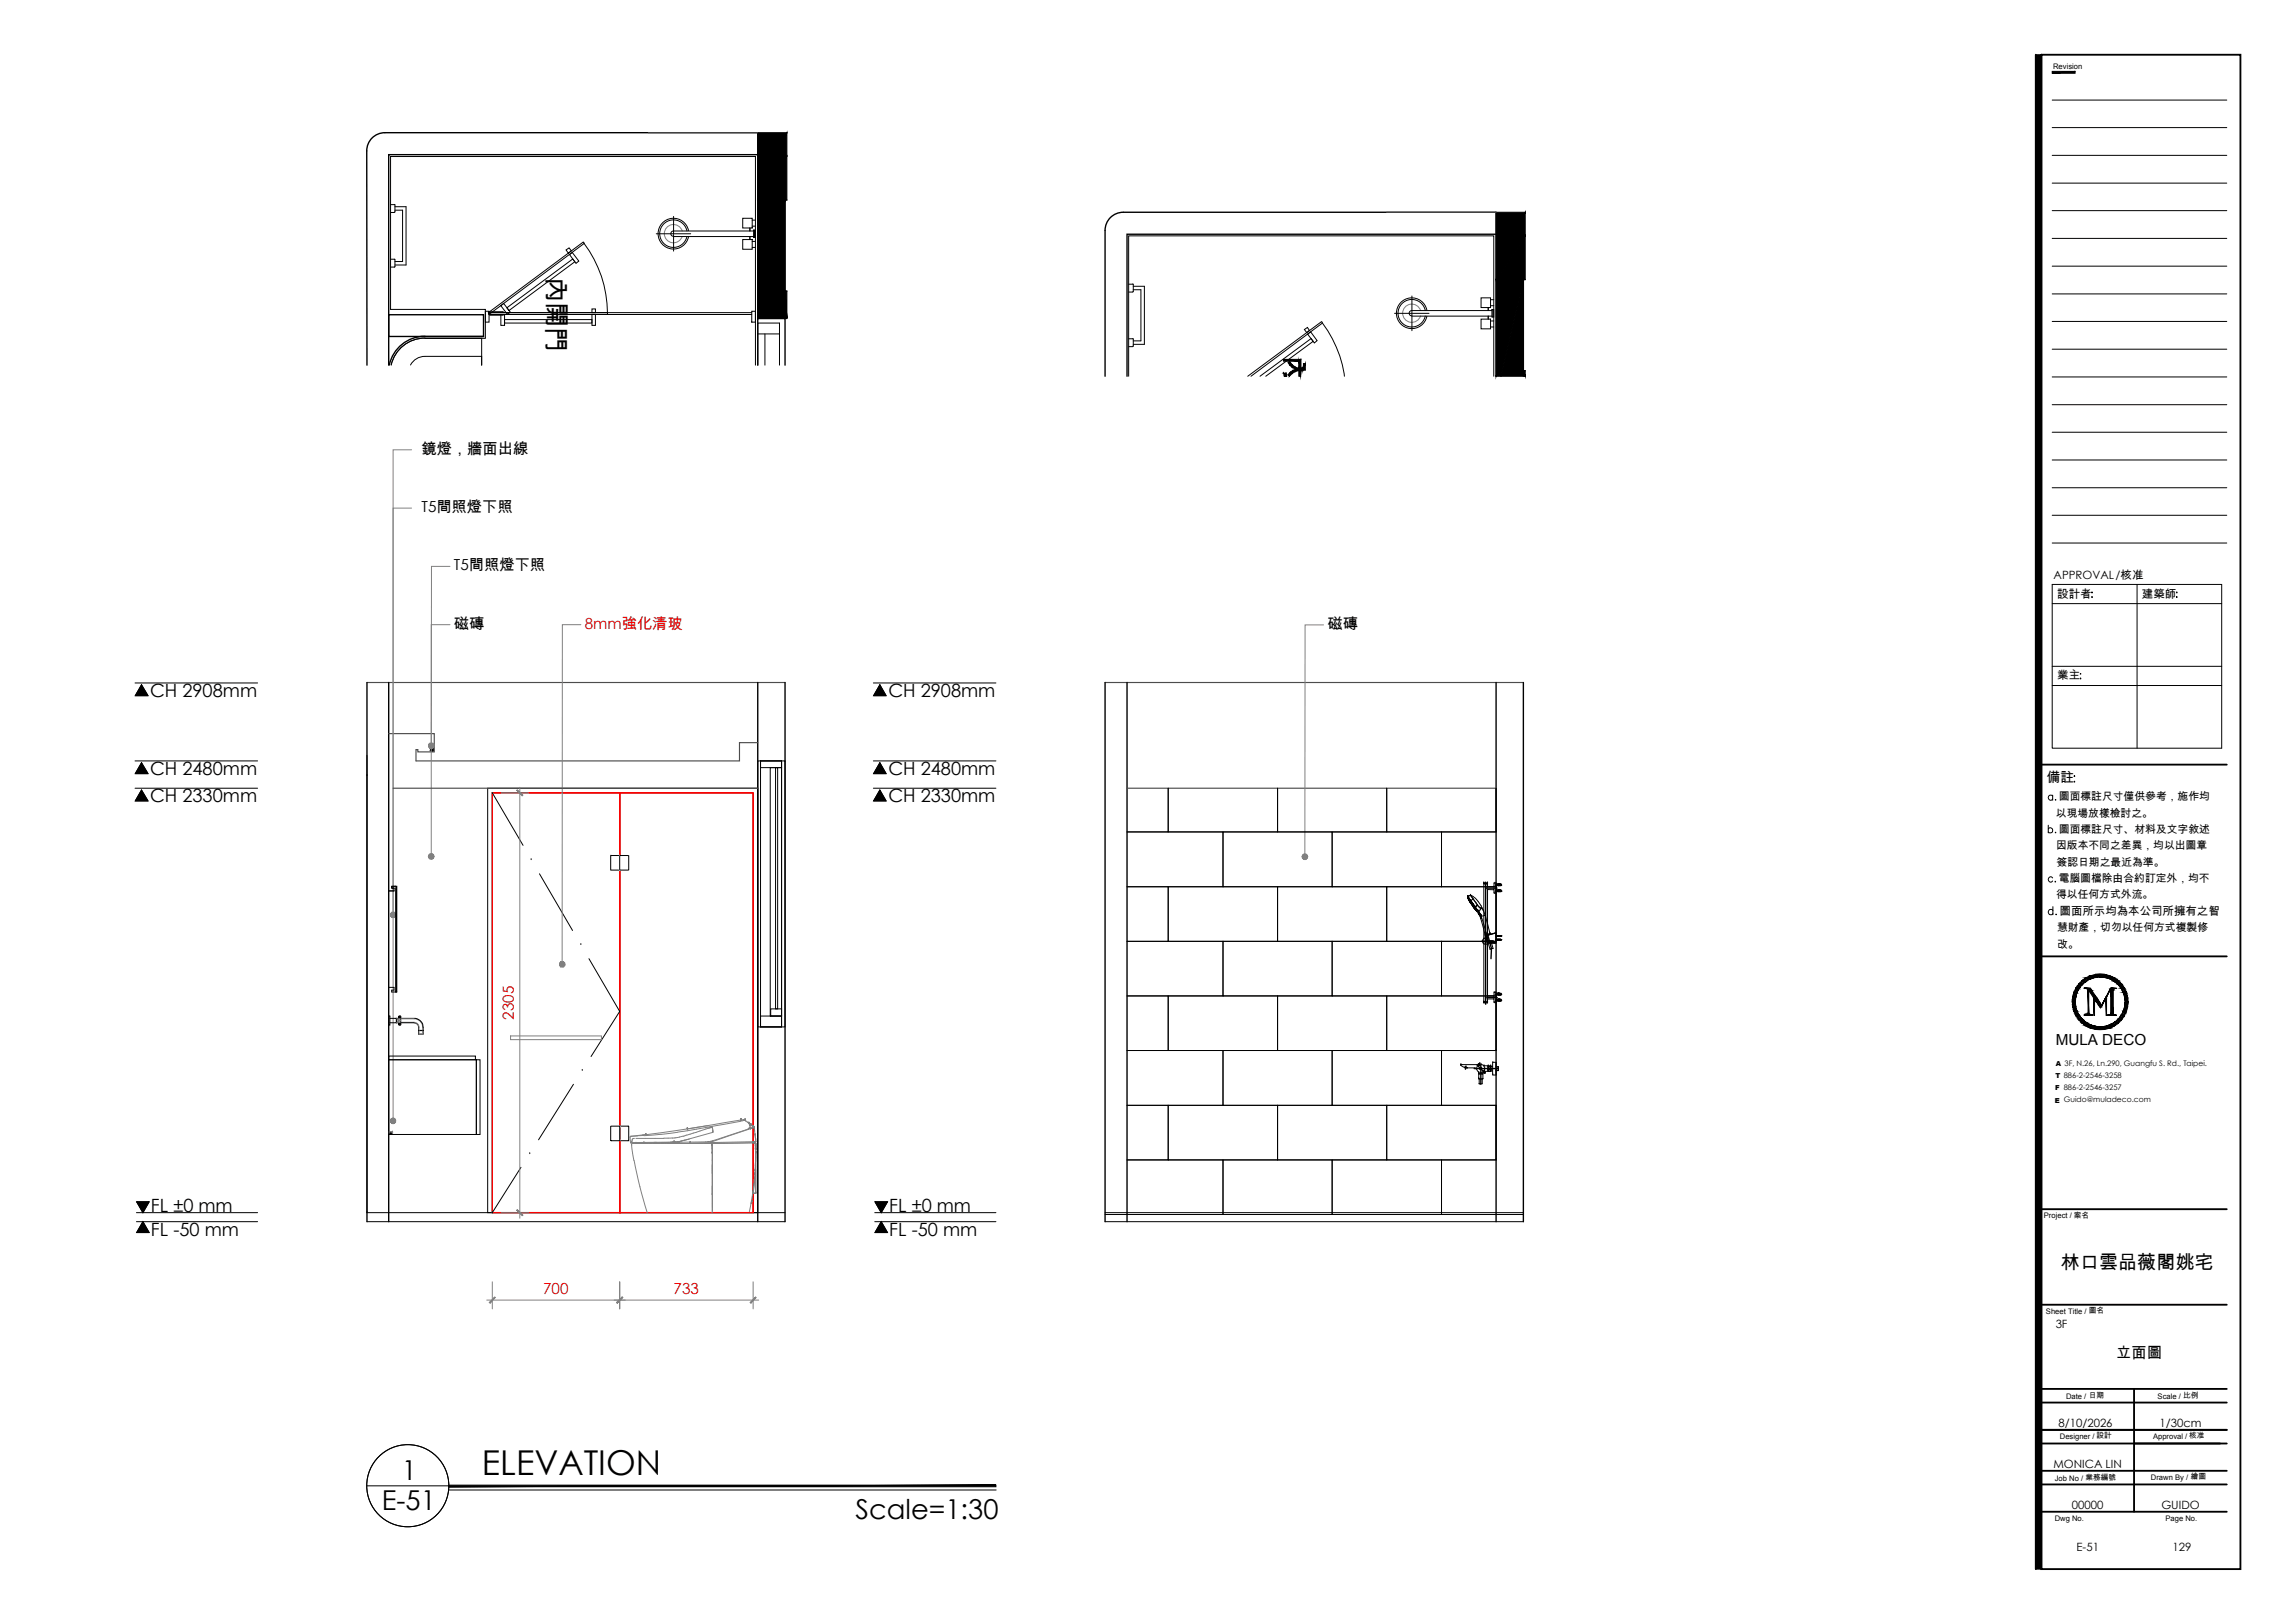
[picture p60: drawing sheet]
<svg xmlns="http://www.w3.org/2000/svg" width="420mm" height="297mm" viewBox="0 0 420 297" stroke-linecap="round" stroke-linejoin="round" font-family="sans-serif">
<defs><g id="words">
<text font-size="6.3" x="88.2" y="269.9">ELEVATION</text>
<g font-size="5">
<text x="73.6" y="270.9">1</text>
<text x="69.9" y="276.3">E-51</text>
<text x="156.6" y="278">Scale=1:30</text>
</g>
<text font-size="4.7" x="100.2" y="50.6" transform="rotate(90 100.2 50.6)">內開門</text>
<text font-size="3.5" x="377.3" y="232.3">林口雲品薇閣姚宅</text>
<g font-size="3.3">
<text x="27.5" y="127.5">CH 2908mm</text>
<text x="162.6" y="127.5">CH 2908mm</text>
<text x="27.5" y="141.8">CH 2480mm</text>
<text x="162.6" y="141.8">CH 2480mm</text>
<text x="27.5" y="146.8">CH 2330mm</text>
<text x="162.6" y="146.8">CH 2330mm</text>
<text x="27.6" y="221.7">FL ±0 mm</text>
<text x="162.8" y="221.7">FL ±0 mm</text>
<text x="27.6" y="226.2">FL -50 mm</text>
<text x="162.8" y="226.2">FL -50 mm</text>
</g>
<g font-size="2.8">
<text x="77.2" y="83">鏡燈，牆面出線</text>
<text x="77.2" y="93.7">T5間照燈下照</text>
<text x="83.1" y="104.4">T5間照燈下照</text>
<text x="83.1" y="115">磁磚</text>
<text x="243" y="115.1">磁磚</text>
<text x="376.3" y="191.3">MULA DECO</text>
<text x="387.4" y="248.5">立面圖</text>
</g>
<g font-size="2.8" fill="#f00">
<text x="107.1" y="115">8mm強化清玻</text>
<text x="94.1" y="186.6" transform="rotate(-90 94.1 186.6)">2305</text>
<text x="99.4" y="236.9">700</text>
<text x="123.3" y="236.9">733</text>
</g>
<text font-size="2.5" x="374.7" y="143.2">備註</text>
<g font-size="2.1">
<text x="376" y="106">APPROVAL/核准</text>
<text x="376.6" y="109.4">設計者</text>
<text x="392.1" y="109.4">建築師</text>
<text x="376.6" y="124.3">業主</text>
<text x="377.1" y="167.4">圖面所示均為本公司所擁有之智</text>
<text x="376.3" y="243.1">3F</text>
<text x="376.9" y="261.2">8/10/2026</text>
<text x="395.4" y="261.2">1/30cm</text>
<text x="375.9" y="268.7">MONICA LIN</text>
<text x="379.3" y="276.2">00000</text>
<text x="395.7" y="276.2">GUIDO</text>
<text x="380.2" y="283.8">E-51</text>
<text x="397.7" y="283.8">129</text>
</g>
<g font-size="2">
<text x="376.4" y="149.5">以現場放樣檢討之。</text>
<text x="376.9" y="146.5">圖面標註尺寸僅供參考，施作均</text>
<text x="376.4" y="155.4">因版本不同之差異，均以出圖章</text>
<text x="376.9" y="152.4">圖面標註尺寸、材料及文字敘述</text>
<text x="376.5" y="158.4">簽認日期之最近為準。</text>
<text x="376.9" y="161.4">電腦圖檔除由合約訂定外，均不</text>
<text x="376.4" y="164.4">得以任何方式外流。</text>
<text x="376.6" y="170.4">慧財產，切勿以任何方式複製修</text>
<text x="376.6" y="173.4">改。</text>
</g>
<g font-size="1.4">
<text x="375.9" y="12.6">Revision</text>
<text x="374.2" y="222.9">Project / 案名</text>
<text x="374.6" y="240.4">Sheet Title / 圖名</text>
<text x="378.2" y="256.1">Date / 日期</text>
<text x="395" y="256.1">Scale / 比例</text>
<text x="377.1" y="263.4">Designer / 設計</text>
<text x="394.2" y="263.4">Approval / 核准</text>
<text x="376.2" y="271">Job No / 業務編號</text>
<text x="393.8" y="270.8">Drawn By / 繪圖</text>
<text x="376.2" y="278.3">Dwg No.</text>
<text x="396.5" y="278.3">Page No.</text>
</g>
<g font-size="1.3">
<text x="376.3" y="197.3">T 886-2-2546-3258</text>
<text x="376.3" y="195.1">A 3F, N.26, Ln.290, Guangfu S. Rd., Taipei.</text>
<text x="376.2" y="201.8">E Guido@muladeco.com</text>
<text x="376.3" y="199.5">F 886-2-2546-3257</text>
</g>
</g></defs>
<!-- layer: I-ELEV4 -->
<path d="M67.2 223.6h76.5M67.2 221.9h76.5M202.3 223.6h76.6M202.3 221.9h76.6M202.3 222.3h76.6" fill="none" stroke="#000" stroke-width=".18"/>
<!-- layer: I-ELEV2 -->
<path d="M67.2 124.9h76.5M71.2 134.3h8.3v3.3h-3v-.4h-.3v2.1h59.2v-3.4h3.3M202.3 124.9h76.6M72 144.3h66.7M206.3 144.3h67.6" fill="none" stroke="#4c4c4c" stroke-width=".21"/>
<!-- layer: I-ELEV1 -->
<path d="M67.2 124.9v98.7M71.2 124.9v98.7M138.7 124.9v98.7M143.7 124.9v98.7M202.3 124.9v98.7M206.3 124.9v98.7M273.9 124.9v98.7M278.9 124.9v98.7" fill="none" stroke="#000" stroke-width=".25"/>
<!-- layer: I-ELEV252 -->
<g fill="none" stroke="#000" stroke-width=".18">
<path d="M67.2 138.2v83.7M138.7 139.3h5v48.6h-5zM139.2 139.3h3.9v1.2h-3.9zM139.2 139.3h3.9v48.6h-3.9zM67.2 141.9h.1M90.1 145.1l5.7 9.6M97.2 157.3h.1M98.8 159.9l6 10.4M111.8 159.1l.1 .1M111.8 156.6l1.7 .1-.1 2.5h-1.6zM111.8 156.7v2.5M111.9 156.5l-.1 .1"/>
<path d="M111.9 156.6h1.5M113.3 156.5l.2 .1M113.5 156.7l-.1 2.5h-1.5M113.5 156.7l1.6-.1v2.6h-1.6zM141 140.5h2.1v45.5h-2.1zM142 140.5h.4v44.1h-.4zM223.9 152.3h20v10h-20zM243.9 152.3h20v10h-20zM71.7 162.2v.3h.4M71.7 162.2v.3M71.7 162.2h.8M71.8 162.5h.3"/>
<path d="M72.1 162.5v.6h-.9M72.5 162.6v19M72.5 162.2h.1v19.4h-.1zM106.3 172.9h.1M107.8 175.5l5.7 9.6-5.3 8.3M213.9 162.3h20v10h-20zM223.9 172.3h20v10h-20zM233.9 162.3h20v10h-20zM243.9 172.3h20v10h-20zM253.9 162.3h20v10h-20zM268.7 164.1h.1M268.7 164.1l1 1.5"/>
<path d="M268.7 164.2l.1 .2M268.7 164.1l.5 .7M268.7 164.1l.5-.2 .5 .7M268.7 164v.1M268.8 164.4v.1M268.8 164.4h.1M268.8 164.5h.1M268.8 164.4l.1 .1M268.8 164.5l.1 .1M268.8 164.6h.1M268.9 164.5h.1M268.9 164.5v.1"/>
<path d="M268.9 164.6h.1M268.9 164.7h.1M268.9 164.6v.1M268.9 164.7l.1 .1M268.9 164.7v.1M269 164.8h.1M269 164.9h.1M269 164.9v.1M269 164.8h.1zM269 164.7l.1 .1M269 164.8l.1 .1M269 165h.1"/>
<path d="M269 164.9l.1 .1M269.1 164.9v.1M269.1 164.8h.1M269.1 164.9h-.1M269.1 165h.1M269.1 164.9h.1M269.1 164.9l.1 .1M269.1 164.9l.1 .2M269.1 165.1l.1 .1M269.2 165.1h.1M269.2 165h.1M269.2 165.1v.1"/>
<path d="M269.2 165v.1M269.2 165.1l.1 .1M269.2 165.2h.1M269.2 165.1h.1zM269.2 163.9h.1M269.2 163.9l-.5 .2M269.2 165.3h.1M269.2 165.2l.1 .1M269.2 165l.1 .2M269.2 165l.1 .1M269.2 164.8h.1M269.2 164.8l.8 1.2"/>
<path d="M269.2 165.3l.1 .1M269.2 163.8v.1M269.3 165.1h.1M269.3 165.2l-.1 .1M269.3 165.2h.1M269.3 165.4h.1M269.3 165.3h.1M269.3 165.3h.1zM269.3 165.2l.1 .1M269.3 165.1v.1M269.3 165.2v.1M269.4 165.4h.1"/>
<path d="M269.4 165.2l-.1 .1M269.4 165.3v.1M269.4 165.4v.1M269.4 165.4l.1 .1M269.4 165.5h.1M269.4 165.3h.1M269.4 165.3l.1 .2M269.5 165.4v.1M269.5 165.5h.1M269.5 165.6h.1M269.5 165.4h.1M269.5 165.4v.1z"/>
<path d="M269.5 165.5v.1M269.5 165.5l.2 .4M269.5 165.5l.1 .1M269.5 165.7h.1M269.5 165.6l.1 .1M269.6 165.7h.1M269.6 165.6v.1zM269.6 165.5h.1M269.6 165.5l-.1 .1M269.6 165.6l-.1 .1M269.6 165.7l.1 .1M269.6 165.6l.1 .1-.1-.1"/>
<path d="M269.6 165.6l.1 .1M269.7 165.8h.1M269.7 165.8v.1M269.7 165.9h.1M269.7 165.8l.1 .1zM269.7 165.8v.1zM269.7 165.6h-.1M269.7 165.9v.1M269.7 165.8l.1 .1M269.7 166h.1M269.7 164.5h.1M269.7 166l.1 .1"/>
<path d="M269.7 165.6h.1M269.7 165.6l1.1 1.4zM269.7 165.9l.1 .1M269.8 166h.1M269.8 165.9l-.1 .1M269.8 166.1h.1M269.8 166l.1 .2M269.8 166l.1 .1zM269.8 166l.1 .1M269.8 165.8l-.1 .1M269.8 166v.1M269.9 166.1h.1"/>
<path d="M269.9 166.1v.1M269.9 166.2l.1 .1M269.9 166.2h.1M269.9 166.1l.1 .2M270 166.1v.1M270 166.1v.2M270 166.1v.1zM270 166.2h.1M270 166.3h.1M270 166.1h.1M270 166.3l.1 .1M270 166.3l.1 .1z"/>
<path d="M270 166.4h.1M270.1 166.4v.1M270.1 166.4h.1M270.1 166.4v.1zM270.1 166.3h.1M270.1 166.3l.1 .2M270.1 166.4l.1 .1-.1-.1M270.2 166.5v.1M270.2 166.4l.1 .1M270.2 166.4l.1 .1zM270.2 166.4h.1M270.2 166.4l-.1 .1"/>
<path d="M270.2 166.5l.1 .1M270.2 166.5h.1M270.2 166.5l.1 .1zM270.2 166.6h.1M270.2 165.2l.4 .6 .6 .4M270.2 165.3l-1-1.5a4.6 4.6 0 0 1 1.9 2l.5 .9M270.2 166.5v-.1l.1 .1M270.3 166.5h.1M270.3 166.6h.1M270.3 166.5v.1M270.3 166.6v.1M270.3 166.7h.1"/>
<path d="M270.3 166.6l.1 .1M270.3 166.6l.1 .2M270.4 166.7h.1M270.4 166.8h.1M270.4 166.8l.1 .1M270.4 166.8l.1 .1zM270.4 166.7l.1 .1M270.5 166.8v.1M270.5 165.6l-.8-1-.5 .2 1.4 1.9M270.5 165.6l.6 .7M270.5 166.8l.1 .1-.1-.1M270.5 165.6l-.4 .4 .5 .7"/>
<path d="M270.5 166.9h.1M270.5 166.9l.6 .8v.3M270.6 166.7h.1M270.6 166.7v.1v-.1M270.6 167.2h.1M270.6 166.8h.1M270.6 166.8l.6 .9 .7-.2M270.6 166.8l.2 .2M270.7 166.9h.1M270.7 167.1h.1M270.7 167.1l-.1 .1 .5 .6-.1-.3M270.7 167.1v.1"/>
<path d="M270.8 167h.1M270.8 167l.3 .6M270.8 167v.1M270.8 167.1h.1M270.8 167.1l.3 .5M270.9 167.4h.1M270.9 167.5h.1M271 167.5h.1M271 167.3h.1M271 167.5l.1 .3M271 167.8h.1M271 167.8l.1 .2"/>
<path d="M271.1 167.8v.2M271.1 167.8h.1M271.1 168h.1M271.1 167.8l-.5-.6 .4 .6M271.1 167.5h.1M271.1 168v.1M271.1 168.1h.1M271.1 167.6h.1M271.1 167.6v.5M271.1 167.6l.1 .3M271.1 168.1l.8 3.1 .3-.1M271.1 167.9v.1"/>
<path d="M271.1 167.6v.1M271.1 167.7h.1M271.1 167.7l.1 .1M271.2 166.2h.1M271.2 167.8h.1M271.2 167.8l1 3.3h.2M271.2 167.8l-.1 .3M271.2 167.7v.1M271.3 166.1l-.7 .7M271.4 166.2l.5 1.3M271.7 161.6h.1M271.7 161.7h.1"/>
<path d="M271.7 161.6h.6M271.7 161.7h.6M271.7 171.9h.1M271.7 172.7h.1M271.7 161.6v21.9M271.9 167.5h.1M271.9 167.5l.9 3.4-.2 .1M271.9 171.2h.1M271.9 171.2l.5-.1-.3 .1M272 171.2h.1M272 171.2l.2 .6M272.1 171.2h.1"/>
<path d="M272.1 171.2l.2 1.3M272.2 171.1h.1M272.2 171.1l-.3 .1M272.3 172.5l.5 .1M272.3 171.9v.8M272.3 161.6h.1M272.3 161.7h.1M272.3 162.3l-.1 .2 .1 .3M272.3 171.9h.1M272.3 172.7h.1M272.3 172.5h.1M272.3 172.6h.5"/>
<path d="M272.3 172.5l1.6 .1h-1.1M272.3 161.6v.7M272.3 162.8v9M272.3 172.7v9.6M272.3 162.8h1.1M272.3 162.3h1.1M272.4 171.1h.1M272.4 171.1l-.4 .1 .3 1.3M272.4 171.1h-.2M272.5 172.6l.3 1.2 .1-.2h.4l-.2-1M272.6 171l-.2 .1M272.8 171h.1"/>
<path d="M272.8 171l-.6 .1M272.8 171l-.4 .1M272.8 172.6h1.1v-10.3h-10v-10h10v-8v8h-20v-8v8h-20v-8v8h-20v-8v8h-7.6h17.6v10h-17.6h7.6v10h-7.6h17.6v10h-17.6h7.6v10h-7.6h17.6v10h-17.6h7.6v10h-7.6h17.6v10v-10h20v10v-10h20v10v-10h10v-10h-10v-10h10M272.8 170.9h.1M272.8 170.9l-.2 .1M273.4 162.8l.1 .1M273.5 162.2h-.1M273.5 161.7v1.7M273.6 163.4h.1M273.6 161.7h.1M273.6 163.5h.3M273.6 161.6h.3"/>
<path d="M273.9 163.5h.1M273.9 161.7h.1M273.9 170.8l-1.8 .4 .4-.1M273.9 170.7l-1.4 .4M273.9 162h.1M273.9 163.1h.2M273.9 161.7v1.8M273.9 171.3h1l-1 .1 .1-.1M273.9 171.9l1 .1-1 .1 .1-.2M273.9 172.3h.1M273.9 172.3h-10v10h10v10M273.9 162.1h.1"/>
<path d="M273.9 161.9h.1M273.9 163.2h.1M273.9 163h.1M274 162h.1M274 163.1h.1M274 171.3v.1M274 171.9v.2M274.1 162h.1M274.1 161.9h.6M274.1 163.1h.1M274.1 163.2l.7-.1-.1 .1M274.1 163h.6"/>
<path d="M274.1 171.3l-.1 .1M274.1 171.9l-.1 .2M274.2 163.1h.1M274.2 162h.1M274.2 163v.1M274.2 171.3l-.1 .1M274.2 171.9l-.1 .2M274.2 162l.2 .1M274.2 162.1h.2M274.2 163h.1M274.2 163l.1 .2M274.2 163.2h.1"/>
<path d="M274.2 163h.3M274.2 171.3v.1M274.2 171.9v.2M274.3 163.1h.1M274.3 162h.1M274.3 163.2h.1M274.3 163l-.1 .1M274.3 163h.1M274.3 162v.1M274.3 163v.2M274.3 171.3l-.1 .1M274.4 163.1h.1"/>
<path d="M274.4 163h.1M274.4 162h.1M274.4 161.9h.1M274.4 162h-.2M274.4 161.9l-.2 .1M274.4 163.1h-.2M274.4 161.9v.1M274.4 163v.2M274.4 171.3l-.1 .1M274.4 171.9l-.2 .2M274.4 162.1h.2M274.4 162.1h.1"/>
<path d="M274.4 163.2h.2M274.4 163.2h.1M274.4 161.9v.2M274.4 171.9v.2l.1-.2M274.5 163.1h.1M274.5 163h.1M274.5 162h.1M274.5 161.9h.1M274.5 163v.1M274.5 161.9v.1M274.5 161.9l-.3 .1M274.5 171.3l-.1 .1"/>
<path d="M274.6 162.1h.1M274.6 161.9h.1M274.6 163.2h.1M274.6 163h.1M274.6 161.9v.2M274.6 163v.2M274.6 171.3l-.1 .1M274.6 163.1h.1M274.6 162h.1M274.6 161.9v.1M274.6 163v.1M274.6 171.9l-.1 .2"/>
<path d="M274.7 162.1h.1M274.7 161.9h.1M274.7 163.2h.1M274.7 163h.1M274.7 161.9v.2M274.7 163v.2M274.7 171.3l-.1 .1M274.7 171.9l-.1 .2M274.7 161.9v.1M274.7 163v.1M274.7 171.3v.1M274.7 171.9v.2"/>
<path d="M274.8 162l-.1 .1M274.8 162l-.7 .1M274.8 161.9v.1M274.8 161.9h.1M274.8 162h.1M274.8 161.9v.2M274.8 163v.2M274.8 163h.1M274.8 163v.1M274.8 163.1h.1M274.8 171.3l-.1 .1M274.8 171.9l-.1 .2"/>
<path d="M274.8 171.3v.1M274.8 172h.1M71.2 180.7h.9v.5h-.4v.4h.8M72.5 181.6h.1M105 198.4l-6.4 10.2M106.6 195.9h.1M139.2 186h3.9v1.9h-3.9zM141.1 184.6h2v1.4h-2zM213.9 182.3h20v10h-20zM223.9 192.3h20v10h-20zM233.9 182.3h20v10h-20zM243.9 192.3h20v10h-20z"/>
<path d="M253.9 182.3h20v10h-20zM267.4 194.8l.6 .5 2 .1 .3 .3M267.5 194.8h.1M267.5 194.9h.1M267.5 194.8h3.6M268.1 195.3l.2 .1M268.3 195.4h.1M268.3 195.4h.3M268.4 195.4h.1M268.4 195.4h.2M268.6 195.4h-.2M270.6 196.2l.1 .3h.8v-.3"/>
<path d="M270.7 197.4l.4 .1 .4-.1M270.7 197.4h.1M270.8 196.5h.7v.9l-.1 .1-.7-.1v-.9h.7M270.8 198.3h.5M270.8 197.5v.9M271 198.4h-.2M271.4 197.5v.9M271.5 196.2h.1M271.5 196.2l.2 .2M271.7 183.5h.1M271.7 183.4h.1M271.7 183.5h.6"/>
<path d="M271.7 183.4h.6M271.7 195.1h.1M271.7 195.1h.7v1h-.6M271.7 196h.1M271.7 196l.2 .2M271.7 196.4h.1M271.9 196.2h.1M271.9 196.2l-.2 .2M272.3 183.5h.1M272.3 183.4h.1M272.3 182.8l1.2 .1M272.3 182.8v.7"/>
<path d="M272.4 195.2h.1M272.4 195.9h.1M272.5 195.3h.1M272.5 195.8h.1M272.5 195.8v.3h.4M272.5 195.2h.1M272.5 195.1h.1M272.5 196.1h.1M272.5 196l.4 .1M272.5 195.3v.4M272.5 195.3h.4M272.5 195.8h.4"/>
<path d="M272.9 195.1l.4 .1M272.9 195.3h.1M272.9 195.8h.1M272.9 195.8v.3M272.9 195.2h.1M272.9 195.2h-.4v.1M272.9 195.1h.1M272.9 195.1h-.4v.1M272.9 196.1h.1M272.9 195.1v.6M273.3 196l-.4 .1M273.3 194.5v2.2"/>
<path d="M273.3 196.7h.1M273.3 194.5h.1M273.3 194.4h.6v2.4h-.6M273.5 182.2l-1.2 .1v.5M273.5 181.6v1.9M273.6 183.5h.1M273.6 181.6h.1M273.6 183.5h.3M273.6 181.6h.3M273.9 183.5h.1M273.9 181.6h.1M273.9 182h.1"/>
<path d="M273.9 183.1h.1M273.9 181.6v1.9M273.9 192.3h.1M273.9 182.1h.1M273.9 181.9h.1M273.9 183.2h.1M273.9 183h.1M274 182h.1M274.1 183.1h.1M274 183.1h.1M274.1 182h.1M274.1 181.9h.7h-.1"/>
<path d="M274.1 183h.7h-.1M274.2 181.9h.1M274.2 183.1h.1M274.2 183h.1M274.2 182h.1M274.2 181.9v.1M274.2 183v.1M274.2 181.9h.2M274.2 183h.2M274.2 182l.1 .1M274.2 183.1l.2 .1M274.2 182.1h.3"/>
<path d="M274.3 182.1h.1M274.3 183.1l.1 .1h-.2M274.3 183h.1M274.3 182v.1M274.3 183.1h.1M274.3 181.9h.1M274.3 181.9h-.1M274.3 181.9v.2M274.3 183.1v.1M274.4 181.9h.1M274.4 182.1h.1M274.4 183h.1"/>
<path d="M274.4 183.2h.1M274.4 181.9l-.2 .1M274.4 183l-.2 .1M274.4 182v.1M274.4 183.1h.1M274.4 181.9h.3M274.4 183h-.2M274.4 183h.2M274.4 181.9v.2M274.4 183v.2M274.5 182.1h.1M274.5 181.9h.1"/>
<path d="M274.5 183.1h.1M274.5 183h.1M274.5 183.2h.1M274.5 181.9v.1M274.5 183v.1M274.5 181.9v.2M274.5 183v.2M274.6 182.1h.1M274.6 183.2h.1M274.6 183h.1M274.6 181.9v.2M274.6 183v.2"/>
<path d="M274.6 183.1h.1M274.7 182.1h.1M274.7 181.9h.1M274.7 183.2h.1M274.7 183h.1M274.7 181.9v.2M274.7 183v.2M274.7 182.1h-.6M274.8 181.9v.2M274.8 181.9h.1M274.8 182.1h.1M274.8 183.2h-.7"/>
<path d="M274.8 183v.2M274.8 183h.1M274.8 183.2h.1M95.4 213.6l-5.3 8.3M97 211.1h.1M111.8 206.1h1.6v2.6h-1.6zM113.4 208.7l.1 .1M113.5 206.2v2.5M113.5 206.1l-.1 .1M113.5 206.1h1.6v2.6M115.1 208.7l-.1 .1h-1.5M213.9 202.3h20v10h-20z"/>
<path d="M233.9 202.3h20v10h-20zM253.9 202.3h20v10h-20zM273.9 212.3h.1M67.2 221.9h.1"/>
<circle cx="272" cy="172.3" r=".57"/>
<circle cx="271.1" cy="195.5" r=".74"/>
<circle cx="271.1" cy="195.5" r=".19"/>
</g>
<!-- layer: I-WALL -->
<g fill="none" stroke="#000" stroke-width=".18">
<path d="M71.2 207.4l.1 .1M71.2 207.3v.2M71.2 207.2h.1M71.2 207.4h.1M71.2 207.3h.1M71.2 207.2h.6M71.2 207.2v.1M71.3 207.5h.4M71.4 207.4h.3M71.4 207.3h.2M71.8 207.4l-.1 .1M71.8 207.3v.2"/>
<path d="M71.8 207.2h.1M71.8 207.4h.1M71.8 207.3h.1M71.8 207.2v.1"/>
<circle cx="71.3" cy="207.3" r=".06"/>
<circle cx="71.7" cy="207.3" r=".06"/>
</g>
<path d="M71.2 207.4v-.3h.6v.3M71.2 207.4h.1M71.8 207.4h.1M71.8 207.1h-.6v.3M71.9 207.1v.3" fill="none" stroke="#808080" stroke-width=".18"/>
<!-- layer: I-ELEV5 -->
<path d="M79.1 137.4h.1M79.2 136.9l.1 .2-.3 .3h-.2zM79.2 136.9l.2 .4-.2-.2 .1 .2h-.2l.1 .2-.4-.1M79.2 137.2l.1 .1zM71.2 194h16v13.6h-16zM71.2 193.3h15.8v.7h-15.8zM87.2 194h.7v13.6h-.7z" fill="none" stroke="#000" stroke-width=".18"/>
<!-- layer: 0 -->
<g fill="#808080" stroke="#808080" stroke-width=".18">
<path d="M72 205.1v.5h-.3zM71.5 205.4l.2 .2 .3-.5zM71.5 205.1h.5l-.5 .3z"/>
<path d="M71.5 204.9l.5 .2h-.5zM71.5 204.9l.5 .2-.3-.4zM71.7 204.7l.3-.1v.5z"/>
<path d="M72 204.6l.2 .1-.2 .4zM72.2 204.7l-.2 .4 .4-.2zM72 205.1l.4-.2v.2z"/>
<path d="M72 205.1h.4v.3zM72 205.1l.2 .5 .2-.2zM72 205.1l.2 .5h-.2z"/>
<path d="M79 136.5v.5l-.3-.1zM78.5 136.7l.2 .2 .3-.4zM78.5 136.5h.5l-.5 .2z"/>
<path d="M78.5 136.2l.5 .3h-.5zM78.5 136.2l.5 .3-.3-.5zM78.7 136h.3v.5z"/>
<path d="M79 136h.2l-.2 .5zM79.2 136l-.2 .5 .4-.3zM79 136.5l.4-.3 .1 .3z"/>
<path d="M79 136.5h.5l-.1 .2zM79 136.5l.2 .4 .2-.2zM79 136.5l.2 .4-.2 .1z"/>
<path d="M72 167.4v.5h-.3zM71.5 167.7l.2 .2 .3-.5zM71.5 167.4h.5l-.5 .3z"/>
<path d="M71.5 167.2l.5 .2h-.5zM71.5 167.2l.5 .2-.3-.4zM71.7 167l.3-.1v.5z"/>
<path d="M72 166.9l.2 .1-.2 .4zM72.2 167l-.2 .4 .4-.2zM72 167.4l.4-.2v.2z"/>
<path d="M72 167.4h.4v.3zM72 167.4l.2 .5 .2-.2zM72 167.4l.2 .5h-.2z"/>
<path d="M79 156.7v.6l-.3-.1zM78.5 157l.2 .2 .3-.5zM78.4 156.7h.6l-.5 .3z"/>
<path d="M78.5 156.5l.5 .2h-.6zM78.5 156.5l.5 .2-.3-.4zM78.7 156.3l.3-.1v.5z"/>
<path d="M79 156.2l.2 .1-.2 .4zM79.2 156.3l-.2 .4 .4-.2zM79 156.7l.4-.2 .1 .2z"/>
<path d="M79 156.7h.5l-.1 .3zM79 156.7l.2 .5 .2-.2zM79 156.7l.2 .5-.2 .1z"/>
<path d="M238.9 156.8v.5l-.3-.1zM238.5 157l.1 .2 .3-.4zM238.4 156.8h.5l-.4 .2z"/>
<path d="M238.5 156.5l.4 .3h-.5zM238.5 156.5l.4 .3-.3-.4zM238.6 156.4l.3-.1v.5z"/>
<path d="M238.9 156.3l.2 .1-.2 .4zM239.1 156.4l-.2 .4 .4-.3zM238.9 156.8l.4-.3 .1 .3z"/>
<path d="M238.9 156.8h.5l-.1 .2zM238.9 156.8l.2 .4 .2-.2zM238.9 156.8l.2 .4-.2 .1z"/>
<path d="M102.9 176.5v.5l-.2-.1zM102.5 176.7l.2 .2 .2-.4zM102.4 176.5h.5l-.4 .2z"/>
<path d="M102.5 176.3l.4 .2h-.5zM102.7 176.1l-.2 .2 .4 .2zM102.7 176.1l.2-.1v.5z"/>
<path d="M102.9 176l.3 .1-.3 .4zM103.2 176.1l-.3 .4 .5-.2zM102.9 176.5l.5-.2v.2z"/>
<path d="M102.9 176.5h.5v.2zM102.9 176.5l.3 .4 .2-.2zM102.9 176.5l.3 .4-.3 .1z"/>
<path d="M90.6 237.4l-.9 1.1 1-1zM89.6 238.4l1-1-.9 1.1z"/>
<path d="M112.9 238.4l.1 .1 .9-1.1zM113.9 237.4l.1 .1-1 1z"/>
<path d="M113.9 237.4l-.9 1.1 1-1zM112.9 238.4l1-1-.9 1.1z"/>
<path d="M137.3 238.4l.2 .1 .8-1.1zM138.3 237.4l.1 .1-.9 1z"/>
<path d="M94.6 144.6l1 1.1 .1-.2zM94.6 144.6h.1l1 .9z"/>
<path d="M94.7 221.4l-.1 .1 1.1 .9zM94.6 221.5l1.1 .9-.1 .1z"/>
</g>
<path d="M75.4 93h-3.4v112.1M75.4 82.3h-3.4v85.1M82.4 103.7h-3.4v32.8M82.4 114.3h-3.4v42.4M106.3 114.3h-3.3l-.1 62.2M242.3 114.4h-3.4v42.4" fill="none" stroke="#808080" stroke-width=".18"/>
<!-- layer: FF-FIXT -->
<g fill="none" stroke="#000" stroke-width=".18">
<path d="M71.5 37.5h.7M71.5 38.9h.7M72.2 37.4l.1 .1v1.3M72.3 38.7l-.1 .1M72.3 37.8h2v10.7h-2M72.3 38.5h1.4v9.4h-1.4M71.5 47.4h.7M71.5 48.9h.7M72.2 47.4l.1 .1v1.3l-.1 .1M206.6 52h.8l.1 1.3-.1 .1M206.6 53.5h.8M207.5 52.4h2v10.6h-2"/>
<path d="M207.5 53h1.4v9.4h-1.4M206.6 62h.8M206.6 63.4h.8M207.4 62l.1 .1M207.5 62.1v1.2l-.1 .1M71.2 186h.2v1.6h-.2zM71.4 186.4h1.2v.8h-1.2M73 186.1a.19 .19 0 0 0 .3 .1 .19 .19 0 0 0 0-.3 .19 .19 0 0 0-.3 .1v1.5a.17 .17 0 0 0 .2 .2 .18 .18 0 0 0 .2-.3 .17 .17 0 0 0-.3 0l-.1 .1M73 186.4h-.4v.8h.4M73.4 186.4h2.4a1.65 1.65 0 0 1 1.7 1.6v1.3h-.9v-1.3a.79 .79 0 0 0-.8-.8h-2.4M73.4 186.1v1.4M76.6 188.6h.9"/>
<path d="M76.6 188.6h.1M76.7 188.6h.7M77.4 188.6h.1"/>
</g>
<path d="M72.6 186.6h.4M72.6 186.9h.4M72.6 187.1h.4M72.6 186.5h.4M73 186.8h.4M73.4 187.1h2.4a.87 .87 0 0 1 .9 .9v1.3M73.4 186.5h2.4a1.5 1.5 0 0 1 1.6 1.5v1.3" fill="none" stroke="#808080" stroke-width=".18"/>
<!-- layer: I-DWGTITLE -->
<g fill="none" stroke="#000" stroke-width=".18">
<path d="M67.2 271.9h15M82.1 272.7h100.3"/>
<circle cx="74.7" cy="271.9" r="7.5"/>
</g>
<path d="M82.2 271.8v.3l100.1-.3zM82.2 272.1l100.1-.3v.3z" fill="#000" stroke="#000" stroke-width=".18"/>
<!-- layer: I-ELEV3 -->
<path d="M89.3 144.3h49.4v77.6h-49.4zM90.1 145.1h47.8v76.8h-47.8z" fill="none" stroke="#000" stroke-width=".18"/>
<!-- layer: $MIRROR -->
<path d="M90.1 145.1h23.4v76.8h-23.4zM113.5 145.1h24.4v76.8h-24.4z" fill="none" stroke="#f00" stroke-width=".25"/>
<!-- layer: I-ELEV252 -->
<path d="M113.3 156.6h-1.4h1.5h-1.6M113.4 159.2h-1.6h1.6M114.9 156.6h-1.4h1.6h-1.6M115.1 159.2h-1.6h1.5M111.8 208.7h1.6l-1.5 .1h1.4M113.4 206.1h-1.6h1.6" fill="none" stroke="#fff" stroke-width=".18"/>
<g fill="#fff" stroke="#fff" stroke-width=".18">
<path d="M111.8 159.2h1.6zM111.8 159.2h1.7zM111.8 156.7v2.5h1.7zM111.8 156.7h1.7v2.5zM111.8 156.6l1.7 .1zM111.8 156.6l1.7 .1z"/>
<path d="M111.8 206.1h1.6zM111.8 206.2h1.7zM111.8 206.2h1.7l-1.7 2.5zM113.5 206.2l-1.7 2.5h1.7zM111.8 208.7h1.7zM111.8 208.7h1.7z"/>
<path d="M113.5 159.2h1.6zM113.5 159.2h1.6zM113.5 156.7v2.5h1.6zM113.5 156.7h1.6v2.5zM113.5 156.7h1.6zM113.5 156.6l1.6 .1z"/>
</g>
<!-- layer: I-ELEV-TEXT -->
<g fill="none" stroke="#000" stroke-width=".18">
<path d="M24.7 139.3h22.5M24.7 125h22.5M25.9 139.6l1.2 2h-2.3zM25.9 125.3l1.2 2h-2.3zM159.9 139.3h22.4M159.9 125h22.4M161.1 139.6l1.1 2h-2.3zM161.1 125.3l1.1 2h-2.3zM24.7 144.3h22.5M25.9 144.6l1.2 2h-2.3zM159.9 144.3h22.4M161.1 144.6l1.1 2h-2.3z"/>
<path d="M25 219.9h2.3l-1.1 2zM160.2 219.9h2.3l-1.2 2zM25 221.9h22.2M25 223.6h22.2M26.2 223.6l1.1 2h-2.3zM160.1 221.9h22.2M160.1 223.6h22.2M161.3 223.6l1.2 2h-2.3z"/>
</g>
<path d="M25.9 139.6l1.2 2h-2.3zM25.9 125.3l1.2 2h-2.3zM161.1 139.6l1.1 2h-2.3zM161.1 125.3l1.1 2h-2.3zM25.9 144.6l1.2 2h-2.3zM161.1 144.6l1.1 2h-2.3zM25 219.9h2.3l-1.1 2zM160.2 219.9h2.3l-1.2 2zM26.2 223.6l1.1 2h-2.3zM161.3 223.6l1.2 2h-2.3z" fill="#000" stroke="#000" stroke-width=".18"/>
<!-- layer: I-ELEV6 -->
<g fill="none" stroke="#808080" stroke-width=".18">
<path d="M93.5 189.6h16.6v.7h-16.6zM115.3 208.1l.1 1.1M115.4 208l-.1 .1M115.5 209.2h.1M115.5 208h.1M115.6 209.5h.1M115.6 209.4v.1M115.6 209.7l.4 2.7M115.6 209.6h.1M115.7 209.5v.1M115.7 209.1h.1M115.7 208.8l-.1 .2"/>
<path d="M115.7 208.7v.1M115.8 208.5l-.1 .1M115.8 208.6l-.1 .1M115.8 209.2l-.2 .2M115.9 209.3h14.5M116 208.4l-.2 .1M116.1 212.4l1 4.8 1.4 4.7M116.1 208.4h-.1M116.4 209.1h.1M116.4 208.4h5.1M116.5 209.1l.1 .1M116.6 209.2h1.2"/>
<path d="M116.6 209.2h.1M116.7 209.2h.1M116.7 207.9l-1.2 .1M117.4 209.2h.1M117.5 209.2h.1M117.8 209.2l-1 .1M117.8 209.2h.1M117.9 207.8l-1.2 .1M117.9 209.1l-.1 .1M118 209l-.1 .1M118.2 207.7l-2.7 .3M118.2 207.7h.1"/>
<path d="M118.2 207.7h-.5M118.3 207.7h.1M119.8 209.1h.4M121 207.6l-3.1 .3M122.8 209l.2 .1M122.9 209.1h.1M123 209.1h.1M123.1 209l-7.4 .1M123.4 209h.1M123.6 209h-.5M124.1 207.2l-3.1 .4M124.3 209.1l-1.2 .1"/>
<path d="M124.4 209l-.1 .1M124.4 209h.1M124.4 208.9h.1M124.4 208.9v.1M124.5 208.9h-.1M124.7 208.8l-1.1 .2M125.1 207.9a9.7 9.7 0 0 1-3.6 .4M125.3 208.7l-1.2 .3M125.4 207.9l-.3 .1M125.8 206.6h.1M125.8 206.6l-7.5 1.1M125.9 206.6h.1"/>
<path d="M126.3 209h.1M126.3 209.1v.1M126.3 209.1h.1M126.3 207.6l-.9 .2M126.3 209.2h.1M126.3 209v.1M126.4 209.1h-.1M126.4 209.2h.1M126.4 209v.1M129.2 209l-13.7 .2M129.2 206.6l-2.9 1M129.5 209h-.3"/>
<path d="M129.5 206l-3.7 .6M129.8 208.9h-.3M129.9 206.4l-.3 .1M130.1 208.9l-.3 .1M130.2 209.1h.1M130.2 209.3h.1M130.2 209.2l.1 .1M130.3 206.3l-.4 .1M130.3 209.1h-.1M130.3 206.4h.1M130.3 209.3h.1M130.3 209.1h.1"/>
<path d="M130.3 209.5h.1M130.3 206.4l-1.1 .2M130.3 206.3l.2 .5M130.3 209.4h.1M130.3 209.5l.1 12.4M130.3 209.5l.1 .1M130.3 209.4v.1M130.4 209.4v1.6M130.4 211h.1M130.4 209.4h.1M130.4 218.6h.1M130.4 209.3h.1"/>
<path d="M130.4 209.3v.1M130.4 208.9l-.2 .2M130.4 210.2v.8M130.4 211.1h.1M130.4 211v10.6M130.5 208.9h-.1M130.5 206.8v.4M130.5 207v.2M130.5 207.2h.1M130.5 207.2l-5.2 1.5 .9-.2M135.6 205h.1M135.6 204.9h.1"/>
<path d="M135.6 205.2l-11.5 2M135.7 205h.1M135.7 205h-.1M136.2 205l-.6 .2M136.2 205h.1M136.3 205h.1M136.3 205v.1M136.3 204.9v.1M136.3 205.1h.1M136.4 205.1h.1M136.4 204.9v.1M136.4 204.9l-10.5 1.7"/>
<path d="M136.4 204.9h.1M136.4 205h.1M136.5 205.1h.1M136.5 205.1l.3 .2M136.8 205.3l.3 .3M136.9 206.7l.1-.1zM136.9 205.4l.1 .1M136.9 206.7l-6.8 2.2M137 205.5h.1M137 205.6h.1M137.1 205.6h.1M137.1 205.5l.1 .1"/>
<path d="M137.1 205.6l.1 .2M137.1 206.6h-.1M137.1 206.5h.1M137.2 206.5h-.1M137.2 205.6h.1M137.2 206.4l-.1 .1M137.2 206.5h.1M137.2 206.4h.1M137.2 205.7l.1 .1M137.2 205.8l.1 .5M137.2 206.4v.1M137.2 205.7l.2 .1"/>
<path d="M137.3 206h.1M137.4 205.9h-.1M137.4 205.7v.1M137.4 205.9h.1M137.4 206.6h.1M137.4 206h-.1M137.4 205.8h.1M137.4 206.6l-6.9 2.3M137.4 205.7h.1M137.5 205.9h.1M137.5 206.6h.1M137.5 206.5h.1"/>
<path d="M137.5 206.5v.1M137.5 205.9l.4 .3M137.6 220h.1M137.6 219.9h.1M137.6 219.9v.1M137.8 218.4h.1M137.8 218.4v.1M137.8 218.5h.1M137.8 218.4h.5M137.9 218l-.7 3.8M137.9 218.4h-.1M137.9 218.3h.1"/>
<path d="M137.9 206.2v.1M137.9 206.2h.1M137.9 218.4h.1M137.9 209.2h.1M137.9 218.5h.1M137.9 209.2h.4M137.9 218.3v.1M137.9 218.4h.4M137.9 209.2l-7.5 .1M137.9 206.3h.1M138 206.3h.1M138 206.3l-.6 .2"/>
<path d="M138 206.4h.1M138 209.2h.1M138.1 206.4h.1M138.1 206.4l.1 .6M138.1 206.4l.3 2.5M138.1 209.2h.1M138.1 216.2l-.2 2.2M138.2 214.9h.1M138.2 209.2h.1M138.2 209.1h.1M138.2 209.2l.1 .1M138.2 207.5l.1 1.1"/>
<path d="M138.2 214.8h.1M138.2 207.7h.1M138.2 215h.1M138.2 209.2h-.1M138.2 214.8v.1M138.2 209.1l.2 .2M138.2 214.2l-.3 3.8M138.2 214.1h.1M138.3 214.3h.1M138.3 209.2h.1M138.3 214.2h.1M138.3 214.7h.1"/>
<path d="M138.3 207.7h.1M138.3 218.4h.1M138.3 214.2v.2M138.3 214.7l-.1 .1M138.3 210.2v.1M138.3 209.2v.5M138.3 209.3h.1M138.3 213.3v.8M138.3 214.1h.1M138.3 209.2v1.1M138.3 213.6v.2M138.3 213.9v.3"/>
<path d="M138.3 209.7v.6M138.3 212.8v.6M138.3 210.3h.1M138.3 212.5l-.1 1.6M138.3 218.3v.1M138.3 214l-.1 2.2M138.3 208.6h.1M138.3 214.1v4.2M138.3 210.6v1.9M138.4 211v.8M138.4 208.9l-12 .3M138.4 211h.1"/>
<path d="M138.4 210.9h.1M138.4 210.8h.1M138.4 208.9h.1M138.4 218.3h.1M138.4 209.3v1.1M138.4 210.8v7.5M138.4 211.8l-.1 .8M138.4 218.3l-.1 .1M138.4 210.7v.1M138.4 210.4v.2M137.5 220.2h.1M137.5 220.3h.1"/>
</g>
<!-- layer: $MIRROR -->
<path d="M91.8 145.1h4.9M95.2 144.1v78.9M89.1 237.9h49.8M90.1 234.6v5M91.8 221.9h4.9M113.5 234.6v5M137.9 234.6v5" fill="none" stroke="#808080" stroke-width=".18"/>
<g fill="none" stroke="#000" stroke-width=".25">
<path d="M271.2 172.3h2.3M272 161.4v22.4M272.2 162.5h1.9M272.2 170.6l.9 3-.1 1.9M273.8 162h1.1M273.8 163.1h1.2M273.9 171.3h1M273.9 172h1M268.3 195.2v.5M268.4 195.1l-.1 .6M269.9 195.6h4.4M270.4 194.9l1.5 1.5"/>
<path d="M271.1 194.8v3.6M271.2 195.4l-.3 .3M272.2 182.6h1.9M273.7 182h1.2M273.8 183.1h1.1"/>
</g>
<path d="M271.9 170.9h.1M271.9 170.9h.2v.8h-.2M271.9 170.9v.8M272 171.7h.1M272.5 172.2h.8M273.3 172.2v.2h-.8M273.9 195.2l.4 .1M273.9 195.9h.4M274.3 195.9h-.4M274.3 195.3v.6" fill="none" stroke="#000" stroke-width=".18"/>
<g fill="#000">
<circle cx="270.6" cy="195" r=".17"/>
<circle cx="270.8" cy="194.9" r=".17"/>
<circle cx="270.8" cy="194.8" r=".17"/>
<circle cx="270.9" cy="194.8" r=".17"/>
<circle cx="271.1" cy="194.8" r=".17"/>
<circle cx="272.5" cy="195.7" r=".17"/>
<circle cx="272.9" cy="195.7" r=".17"/>
</g>
<path d="M271.8 196.3l.1 .1M272.5 195.8v-.1h.4v.1" fill="none" stroke="#000" stroke-width=".34"/>
<path d="M271.1 194.8h.1" fill="none" stroke="#808080" stroke-width=".18"/>
<!-- layer: I-ELEV-DIM -->
<g fill="#000" stroke="#000" stroke-width=".18">
<path d="M144.1 28.6l-5.4 8h5.4zM144.1 24.3v4.3l-5.4 8zM138.7 24.3v12.3l5.4-12.3z"/>
<path d="M279.2 43.2l-5.3 8h5.3zM279.2 38.8v4.4l-5.3 8zM273.9 38.8v12.4l5.3-12.4z"/>
</g>
<g fill="#000" stroke="#000" stroke-width=".18">
<path d="M143.7 58.3l.4-.1zM278.9 51.2v17.7h-4.1z"/>
<path d="M143.7 36.6l-5 21.7h5zM138.7 36.6h5l-5 21.7z"/>
<path d="M143.7 53.3h.4v4.9zM143.7 53.3v5l.4-.1z"/>
<path d="M273.9 51.2h5l-5 17.7zM278.9 51.2l-5 17.7h.9z"/>
<path d="M278.9 67.8l.3 1.1h-.3zM278.9 67.8l.3 1.1v-1.1z"/>
</g>
<path d="M138.7 24.3v12.3h5.4M273.9 38.8v12.4h5.3" fill="none" stroke="#000" stroke-width=".25"/>
<!-- layer: I-WALL -->
<path d="M67.1 27.6l.1 39.2M138.6 24.3h-68.1a3.3 3.3 0 0 0-3.4 3.3M138.6 28.3h-67.4v38.5M273.8 38.8h-68.2a3.3 3.3 0 0 0-3.3 3.4M71.2 57.6h17.3v4h-17.3zM144.1 53.3h-.4v-16.7h-5v21.7h5.4M202.3 42.2v26.7M273.8 42.9h-67.5v26M88.5 61.6l-10.7-.1a6.7 6.7 0 0 0-6.5 5.3M138.7 66.8v-8.5h5v8.5M279.2 67.8h-.3v-16.6h-5v17.7" fill="none" stroke="#000" stroke-width=".25"/>
<!-- layer: I-WINDOW -->
<path d="M138.7 66.8v-7.7h4v7.7M138.7 61.1h4M140 61.1v5.7" fill="none" stroke="#000" stroke-width=".18"/>
<!-- layer: I-GLAZE -->
<path d="M88.9 57h.6v2h-.6zM89.5 57.2h48.1M89.5 57.6h48.1M137.6 57h.7v2h-.7zM138.7 58.3h.1M138.7 58.4h.1" fill="none" stroke="#000" stroke-width=".18"/>
<!-- layer: I-P-FIXT -->
<g fill="none" stroke="#000" stroke-width=".18">
<path d="M123.3 39.6v3M136 39.9h1.7v1.8h-1.7zM89.4 57.2l17.4-12.9 .2 .2-17.4 13zM89.5 57.2h21.7v.3l-21.7 .1zM91.7 57.6h.7v1.9h-.7zM91.7 56l.5-.5 1.2 1.6-.5 .4zM92.1 57.2v-.1h-2.4l-.2 .1v.4l.2 .1h2.4v-.1M92.4 58.5h16v.6h-16zM92.8 56.3l12.1-8.9 .3 .5-12 8.9zM103.6 45.7l.6-.3 .4 .5-.5 .4zM104.3 46.6l.5-.4 1.2 1.6-.5 .4zM106.9 44.6a21.1 21.1 0 0 1 4.3 12.6"/>
<path d="M108.4 56.5h.6v.7h-.6zM108.4 57.6h.6v1.9h-.6zM120.1 42.8h3M123.2 42.8h.2M123.3 43.3h14.7M123.3 42.7v.2M123.3 43v3M123.5 42.8h2.9M125.8 42.3a2.52 2.52 0 0 0-3.9-1.6 2.52 2.52 0 0 0 0 4.2 2.52 2.52 0 0 0 3.9-1.6M126.1 42.2a2.82 2.82 0 0 0-4.4-1.8 2.82 2.82 0 0 0 0 4.7 2.82 2.82 0 0 0 4.4-1.8M136 43.8h1.7v1.8h-1.7zM137.3 41.7v.6"/>
<path d="M137.3 43.3v.5M137.7 45.3h.6M137.7 44.2h.6M137.7 40.3h.6M137.7 41.4h.6M138 42.3h-14.7a.49 .49 0 0 0-.5 .5 .49 .49 0 0 0 .5 .5M138 42.1h.3v1.4h-.3zM138.1 42.1v1.4M242.1 59.1a21.1 21.1 0 0 1 4 9.8M255.3 57.3h3M258.4 57.3h.1M258.5 56.8a.49 .49 0 0 0-.5 .5 .49 .49 0 0 0 .5 .5"/>
<path d="M258.5 57.9h14.6M258.5 56.8h14.6M258.5 54.2v3M258.5 57.3v.1M258.5 57.5v3M258.6 57.3h3M260.9 56.8a2.52 2.52 0 0 0-3.8-1.6 2.52 2.52 0 0 0 0 4.2 2.52 2.52 0 0 0 3.8-1.6M261.2 56.8a2.82 2.82 0 0 0-4.3-1.8 2.82 2.82 0 0 0 0 4.7 2.82 2.82 0 0 0 4.3-1.8M271.1 58.4h1.8v1.8h-1.8zM271.1 54.5h1.8v1.8h-1.8zM272.5 56.3v.5M272.5 57.9v.5"/>
<path d="M272.9 59.8h.6M272.9 58.7h.6M272.9 54.8h.6M272.9 56h.6M273.1 56.7h.4v1.3h-.4zM273.3 56.7v1.3M228.4 68.9l13.6-10 .1 .2-13.1 9.8M230.7 68.9l9.3-6.9 .4 .5-8.7 6.4M235.1 68.9v-.5v.5M235.1 68.4l.1 .5M235.5 68.7v.1M235.5 68.9h.1"/>
<path d="M238.1 65.8v2M238.8 60.3l.6-.4 .3 .6-.5 .4zM239.4 61.2l.5-.5 1.2 1.6-.5 .5z"/>
</g>
<!-- layer: ref -->
<path d="M124.9 42.3a1.67 1.67 0 0 0-2.6-.9 1.67 1.67 0 0 0 0 2.7 1.67 1.67 0 0 0 2.6-.8M260.1 56.8a1.67 1.67 0 0 0-2.6-.8 1.67 1.67 0 0 0 0 2.7 1.67 1.67 0 0 0 2.6-.9" fill="none" stroke="#808080" stroke-width=".18"/>
<!-- layer: I-FURN-MLWK-H -->
<path d="M118.7 24.3h20M253.9 38.8h20" fill="none" stroke="#4c4c4c" stroke-width=".21"/>
<path d="M77.8 61.9a6.3 6.3 0 0 0-6.2 4.9M77.8 61.9h10.4v4.9v-1.6h-10.4a2.98 2.98 0 0 0-2.6 1.6" fill="none" stroke="#000" stroke-width=".18"/>
<!-- layer: I-WALL-FNS -->
<path d="M77.8 61.9a6.3 6.3 0 0 0-6.2 4.9M77.8 61.9h11.1v-5.3h-17.4v-28h66.8v38.2M206.6 68.9v-25.7h66.9v25.7" fill="none" stroke="#000" stroke-width=".18"/>
<!-- layer: I-P-FIXT -->
<g fill="#000" stroke="#000" stroke-width=".18">
<path d="M235.1 68.4h.4v.1zM235.1 68.4l.4-.2v.2zM235.8 66.4l.3-.2v.6zM236.2 68.1l-.1 .8-.3-.3zM236.1 66.2l.5 .5-.5 .1zM236.2 68.1l.4 .3-.5 .5zM236.1 66.8l.5-.1v.6zM236.2 68.1l.5-.3-.1 .6zM236.6 66.7l.5 .5-.5 .1zM236.7 67.8l.4 .2-.5 .4zM236.6 67.3l.5-.1 .1 .4zM235 65.8l2.8 .3h-2.8z"/>
<path d="M237.8 67.4l.3 1.5h-.3zM238.1 65.8v1.6z"/>
<path d="M235.1 68.4l.1 .5zM235.1 68.4l.2 .5z"/>
<path d="M235.1 68.4l.4 .3v-.2zM235.1 68.4l.4 .3-.2 .2zM235.3 68.9h.2v-.2z"/>
<path d="M237.2 67.6l-.1 .4 .7-.2zM236.7 67.8l.5-.2-.1 .4z"/>
<path d="M237.2 67.6l.6-.2v.4zM237.1 67.2l.1 .4 .6-.2z"/>
<path d="M237.8 66.1v1.3l.3 .4zM237.8 67.4l.3 .4v1.1zM238.1 67.8v1.1z"/>
<path d="M237.8 66.1l.3-.3v2zM235 65.8l2.8 .3 .3-.3z"/>
<path d="M238.5 67.4v.3zM238.5 67.4l-.1 .3h.1zM238.4 67.4h.1l-.1 .3zM238.4 67.4l-.1 .3h.1zM238.1 67.4h.3l-.1 .3zM238.1 67.4v.4l.2-.1z"/>
<path d="M238.6 66.5v.9l.4-.9zM239 66.5l-.5 1.2zM239 66.5l-.5 1.2 .5 .1z"/>
</g>
<!-- layer: 0 -->
<g fill="#000" stroke="#000" stroke-width=".18">
<path d="M383.6 178.3h1.8zM382.9 188.2h3.2l-.7 .2zM384.4 184.3h.3l-.1 .2z"/>
<path d="M372.7 10v277.2l1-277.2zM373.7 10v277.2h-1z"/>
<path d="M375.7 13.4h4.2v-.3zM375.7 13.1h4.2l-4.2 .3z"/>
<path d="M381.2 179.5l-.3 .6 .7-.6zM381.2 179.5l-.3 .6h-.3z"/>
<path d="M381.2 179.4h.4zM381.2 179.4l.4 .1z"/>
<path d="M381.6 179.7l-.4 .5 .6-.5zM381 180.2l.6-.5-.4 .5z"/>
<path d="M381.7 179.6h.2zM381.7 179.6l.1 .1h-.2z"/>
<path d="M381.8 179l-.2 .4 .7-.4zM381.2 179.4l.6-.4-.2 .4z"/>
<path d="M382.3 179.3l-.4 .3 .5-.3zM381.7 179.6l.6-.3-.4 .3z"/>
<path d="M381.9 178.9h.6zM381.8 179h.5z"/>
<path d="M382.4 179.2h.3zM382.3 179.3h.1z"/>
<path d="M382.4 178.7l.1 .2 .7-.2zM381.9 178.9l.5-.2 .1 .2z"/>
<path d="M382.7 179.2l.5-.2h-.3zM382.4 179.2l.5-.2-.2 .2z"/>
<path d="M383.2 178.9h.6zM382.9 179h.3z"/>
<path d="M382.7 178.5l.5 .2 .7-.2zM382.4 178.7l.3-.2 .5 .2z"/>
<path d="M382.9 178.5h1.1zM382.7 178.5h1.2z"/>
<path d="M383.5 178.8h.5zM383.2 178.9h.6z"/>
<path d="M384 178.7l1.5 .1zM383.5 178.8l.5-.1 1.5 .1z"/>
<path d="M383.6 178.3l2.5 .2-.7-.2zM382.9 178.5l.7-.2 2.5 .2z"/>
<path d="M384.9 178.8l.9 .1zM384.9 178.8l.9 .1z"/>
<path d="M385.2 178.9l.8 .1zM385.2 178.9l.8 .1z"/>
<path d="M385.7 179l.9 .2zM385.7 179l.9 .2z"/>
<path d="M384.9 178.5h1.3zM384.9 178.5h1.3z"/>
<path d="M385.1 178.5l1.4 .2-.3-.2zM385.1 178.5l1.4 .2z"/>
<path d="M385.8 178.7l1.3 .2-.6-.2zM385.8 178.7l1.3 .2h-.7z"/>
<path d="M386.3 179.2l.4 .1zM386.3 179.2l.4 .1z"/>
<path d="M386.5 179.3l.8 .3zM386.5 179.3l.8 .3z"/>
<path d="M386.4 178.9l.8 .1zM386.4 178.9l.8 .1z"/>
<path d="M386.6 179l1.2 .4-.6-.4zM386.6 179l1.2 .4h-.4z"/>
<path d="M387.1 179.6l.3 .1zM387.1 179.6l.3 .1z"/>
<path d="M387.2 179.7l.7 .5-.5-.5zM387.2 179.7l.7 .5h-.1z"/>
<path d="M387.4 179.4l.4 .1zM387.4 179.4l.4 .1z"/>
<path d="M387.4 179.5l1 .6-.6-.6zM387.4 179.5l1 .6h-.3z"/>
<path d="M379.5 182.5h.2zM379.5 182.5h.2z"/>
<path d="M379.5 184.3h.2zM379.5 184.3h.2z"/>
<path d="M379.4 183.4l.3 .9-.1-.9zM379.4 183.4l.3 .9h-.2z"/>
<path d="M379.7 185.1h.3zM379.7 185.1h.3z"/>
<path d="M379.5 182.5l.1 .9 .1-.9zM379.5 182.5l.1 .9h-.2z"/>
<path d="M379.5 184.3l.5 .8-.3-.8zM379.5 184.3l.5 .8h-.3z"/>
<path d="M379.9 182.5h.1zM379.9 182.5h.1z"/>
<path d="M379.9 184.2h.1zM379.9 184.2h.1z"/>
<path d="M379.8 183.4l.2 .8-.1-.8zM379.8 183.4l.2 .8h-.1z"/>
<path d="M379.7 181.6h.3zM379.7 181.6h.3z"/>
<path d="M379.7 181.6v.9l.3-.9zM379.7 181.6v.9h-.2z"/>
<path d="M379.7 185.1l.7 .8-.4-.8zM379.7 185.1l.7 .8h-.3z"/>
<path d="M379.9 182.5v.9l.1-.9zM379.9 182.5v.9h-.1z"/>
<path d="M379.9 184.2l.3 .8-.2-.8zM379.9 184.2l.3 .8h-.1z"/>
<path d="M380.1 180.8h.3zM380.1 180.8h.3z"/>
<path d="M380.1 185.9h.3zM380.1 185.9h.3z"/>
<path d="M380.1 181.7l-.1 .8 .2-.8zM380.1 181.7l-.1 .8h-.1z"/>
<path d="M380.1 185l.1 .1zM380.1 185l.1 .1z"/>
<path d="M380.2 185.1l.4 .6zM380.2 185.1l.4 .6h-.1z"/>
<path d="M380.1 180.8l-.1 .8 .4-.8zM380.1 180.8l-.1 .8h-.3z"/>
<path d="M380.1 185.9l.8 .7-.5-.7zM380.1 185.9l.8 .7h-.3z"/>
<path d="M380.6 186.6h.3zM380.6 186.6h.3z"/>
<path d="M380.5 181l-.3 .7 .4-.7zM380.5 181l-.3 .7z"/>
<path d="M380.5 185.7l.2 .1zM380.5 185.7l.2 .1z"/>
<path d="M380.5 180.9h.2zM380.5 180.9l.1 .1z"/>
<path d="M380.5 185.8l.6 .6zM380.5 185.8l.6 .6z"/>
<path d="M380.6 180.1h.3zM380.6 180.1h.3z"/>
<path d="M380.6 180.1l-.2 .7 .5-.7zM380.6 180.1l-.2 .7h-.3z"/>
<path d="M380.6 186.6l1 .6-.7-.6zM380.6 186.6l1 .6h-.4z"/>
<path d="M381 180.3l-.3 .6 .4-.6zM381 180.3l-.3 .6h-.2z"/>
<path d="M381 186.4l.2 .1zM381 186.4l.2 .1z"/>
<path d="M381 180.2h.2zM381 180.2l.1 .1z"/>
<path d="M381 186.5l.8 .5-.6-.5zM381 186.5l.8 .5h-.2z"/>
<path d="M381.2 187.2l.4 .1zM381.2 187.2l.4 .1z"/>
<path d="M381.2 187.3l1.1 .4-.7-.4zM381.2 187.3l1.1 .4h-.5z"/>
<path d="M381.6 187l.3 .1zM381.6 187l.3 .1z"/>
<path d="M381.7 187.1l.7 .3zM381.7 187.1l.7 .3z"/>
<path d="M381.8 187.7l.7 .1zM381.8 187.7l.7 .1z"/>
<path d="M382.3 181.3l.1 4.1v-4.1zM382.3 181.3l.1 4.1h-.1z"/>
<path d="M382.3 185.4l.1 .1zM382.3 185.4l.1 .1z"/>
<path d="M382.3 185.5l.1 .1zM382.3 185.5l.1 .1z"/>
<path d="M382.3 185.6h.1zM382.2 185.6h.2z"/>
<path d="M382.2 185.6l.3 .1zM382.2 185.6l.3 .1z"/>
<path d="M382.3 187.4l.4 .1zM382.3 187.4l.4 .1z"/>
<path d="M382.2 185.7h.3zM382.2 185.7h.3z"/>
<path d="M382.2 185.7h.4zM382.2 185.7h.4z"/>
<path d="M381.9 187.8l1.3 .2-.7-.2zM381.9 187.8l1.3 .2h-.8z"/>
<path d="M382.1 185.7h.5zM382.1 185.7h.5z"/>
<path d="M382.1 185.7h.6zM382.1 185.7h.6z"/>
<path d="M382.1 185.7h.6zM382 185.7h.7z"/>
<path d="M381.6 180.8l1.1 .1zM381.6 180.8l1.1 .1z"/>
<path d="M382.4 187.5l.8 .2zM382.4 187.5l.8 .2z"/>
<path d="M382 180.9l.9 .3-.2-.3zM382 180.9l.9 .3h-.6z"/>
<path d="M382.9 188.2l.7 .2h1.8zM383.6 188.4h1.8z"/>
<path d="M382.3 181.2l.6 .1zM382.3 181.2l.6 .1z"/>
<path d="M382.4 181.3l1.5 1.4-1-1.4zM382.4 181.3l1.5 1.4h-.6z"/>
<path d="M381.6 185.7l1.6 .1zM381.6 185.7l1.6 .1z"/>
<path d="M382.4 188l1.5 .2zM382.4 188l1.5 .2h-1.2z"/>
<path d="M382.9 187.7l.9 .2zM382.9 187.7l.9 .2z"/>
<path d="M383.3 182.8l.2 .6v-.6zM383.3 182.8l.2 .6h-.2z"/>
<path d="M383.3 183.4l.2 2.4v-2.4zM383.3 183.4l.2 2.4h-.2z"/>
<path d="M383.2 187.9h.8zM383.2 187.9h.8z"/>
<path d="M382.7 188.2h1.3zM382.7 188.2h1.3z"/>
<path d="M383.3 182.7l.7 .1-.1-.1zM383.3 182.7l.7 .1h-.7z"/>
<path d="M383.5 182.8l.8 .6-.3-.6zM383.5 182.8l.8 .6h-.5z"/>
<path d="M383.8 183.4l.9 .6-.4-.6zM383.8 183.4l.9 .6h-.5z"/>
<path d="M384.2 184l.5 .3 .2-.3zM384.2 184l.5 .3h-.3z"/>
<path d="M383.5 187.9l1.4 .1 .6-.1zM383.5 187.9l1.4 .1z"/>
<path d="M385.5 182.6l-.6 1.4zM385.5 182.6l-.6 1.4h-.2z"/>
<path d="M385.6 182.4l.1 .2zM385.6 182.4l.1 .2h-.2z"/>
<path d="M385.6 182.6l.1 3.2zM385.6 182.6l.1 3.2z"/>
<path d="M385.2 187.9h.6zM384.9 187.9h.6z"/>
<path d="M385.7 187.7l.1 .2 .2-.2zM385.2 187.9l.5-.2 .1 .2z"/>
<path d="M385.1 188.2h1.1zM384.9 188.2h1.2z"/>
<path d="M386.3 181l-.6 1.4zM386.3 181l-.7 1.4z"/>
<path d="M385.8 188l.4 .2 .3-.2zM385.1 188.2l.7-.2 .4 .2z"/>
<path d="M386 187.7l.6-.2h-.3zM385.7 187.7l.6-.2-.3 .2z"/>
<path d="M386.5 187.4h.2zM386.3 187.5h.3z"/>
<path d="M386.4 181.2l.5 4.2v-4.2zM386.4 181.2l.5 4.2h-.5z"/>
<path d="M386.4 185.4l.5 .1zM386.4 185.4l.5 .1z"/>
<path d="M386.4 185.5l.5 .1zM386.4 185.5l.5 .1z"/>
<path d="M386.4 185.6h.5zM386.4 185.6h.5z"/>
<path d="M386.4 185.6l.6 .1zM386.4 185.6l.6 .1z"/>
<path d="M386.4 185.7h.6zM386.4 185.7h.6z"/>
<path d="M386.3 185.7h.7zM386.3 185.7h.7z"/>
<path d="M386.3 185.7h.8zM386.3 185.7h.8z"/>
<path d="M386.4 181l.5 .2 .2-.2zM386.4 181l.5 .2h-.5z"/>
<path d="M386.4 187.8l.1 .2 .6-.2zM385.8 188l.6-.2 .1 .2z"/>
<path d="M386.4 180.9h.7zM386.4 180.9l.7 .1h-.8z"/>
<path d="M386.2 185.7h.9zM386.2 185.7h.9z"/>
<path d="M386.2 185.7h1zM386.1 185.7h1.1z"/>
<path d="M386.6 187.7h.6zM386.4 187.8h.7z"/>
<path d="M386.7 187.4l.6-.3h-.2zM386.5 187.4l.6-.3-.4 .3z"/>
<path d="M387.2 187h.2zM387.1 187.1h.2z"/>
<path d="M386.4 180.8l1 .1zM386.4 180.8l1 .1h-1z"/>
<path d="M385.9 185.7l1.5 .1zM385.9 185.7l1.5 .1z"/>
<path d="M387.4 187.3l-.2 .4 .6-.4zM386.6 187.7l.8-.4-.2 .4z"/>
<path d="M387.4 187.2h.4zM387.4 187.2l.4 .1z"/>
<path d="M387.8 180.2l.2 .1zM387.8 180.2l.2 .1z"/>
<path d="M387.8 186.5l-.4 .5 .5-.5zM387.2 187l.6-.5-.4 .5z"/>
<path d="M387.9 180.3l.6 .6-.5-.6zM387.9 180.3l.6 .6h-.2z"/>
<path d="M387.9 186.4h.1zM387.9 186.4v.1h-.1z"/>
<path d="M388.1 186.6h.3zM388.1 186.6h.3z"/>
<path d="M388.1 180.1h.3zM388.1 180.1h.3z"/>
<path d="M388.1 180.1l.8 .7-.5-.7zM388.1 180.1l.8 .7h-.3z"/>
<path d="M388.1 186.6l-.3 .6 .6-.6zM387.4 187.2l.7-.6-.3 .6z"/>
<path d="M388.3 180.9l.2 .1zM388.3 180.9l.2 .1z"/>
<path d="M388.3 185.8l-.3 .6 .5-.6zM388.3 185.8l-.3 .6h-.1z"/>
<path d="M388.4 181l.4 .7-.3-.7zM388.4 181l.4 .7h-.1z"/>
<path d="M388.4 185.7h.1zM388.4 185.7l.1 .1z"/>
<path d="M388.6 180.8h.3zM388.6 180.8h.3z"/>
<path d="M388.6 185.9h.3zM388.6 185.9h.3z"/>
<path d="M388.7 181.7h.2zM388.7 181.7h.2z"/>
<path d="M388.7 185.1l-.2 .6 .3-.6zM388.7 185.1l-.2 .6h-.1z"/>
<path d="M388.7 181.7l.4 .8-.2-.8zM388.7 181.7l.4 .8h-.1z"/>
<path d="M388.7 185h.2zM388.7 185l.1 .1z"/>
<path d="M388.6 180.8l.7 .8-.4-.8zM388.6 180.8l.7 .8h-.3z"/>
<path d="M388.6 185.9l-.2 .7 .5-.7zM388.6 185.9l-.2 .7h-.3z"/>
<path d="M389 182.5h.1zM389 182.5h.1z"/>
<path d="M389 184.2h.1zM389 184.2h.1z"/>
<path d="M389 185.1h.3zM389 185.1h.3z"/>
<path d="M389 182.5l.2 .9-.1-.9zM389 182.5l.2 .9h-.2z"/>
<path d="M389 184.2l-.1 .8 .2-.8zM389 184.2l-.1 .8h-.2z"/>
<path d="M389 183.4l.1 .8 .1-.8zM389 183.4l.1 .8h-.1z"/>
<path d="M389.3 182.5h.2zM389.3 182.5h.2z"/>
<path d="M389.3 184.3h.2zM389.3 184.3h.2z"/>
<path d="M389 181.6h.3zM389 181.6h.3z"/>
<path d="M389 181.6l.5 .9-.2-.9zM389 181.6l.5 .9h-.2z"/>
<path d="M389 185.1l-.1 .8 .4-.8zM389 185.1l-.1 .8h-.3z"/>
<path d="M389.3 182.5l.3 .9-.1-.9zM389.3 182.5l.3 .9h-.3z"/>
<path d="M389.3 184.3v.8l.2-.8zM389.3 184.3v.8h-.3z"/>
<path d="M389.3 183.4l.2 .9 .1-.9zM389.3 183.4l.2 .9h-.2z"/>
</g>
<g fill="none" stroke="#000" stroke-width=".34">
<path d="M372.7 10v277.2M373.7 10h36.5v277.2h-36.5zM373.7 10v277.2M373.7 139.9h34M373.7 175h34M373.7 221.3h34M373.7 238.8h34M373.7 256.7h34M373.7 254.2h34M390.7 254.2v22.5M373.7 264.2h34M373.7 261.7h34"/>
<path d="M373.7 276.7h34M373.7 269.2h34M373.7 271.7h34"/>
</g>
<g fill="none" stroke="#000" stroke-width=".18">
<path d="M375.7 18.3h32M375.7 23.4h32M375.7 28.4h32M375.7 33.5h32M375.7 38.6h32M375.7 53.8h32M375.7 48.7h32M375.7 43.6h32M375.7 58.8h32M375.7 79.1h32M375.7 74.1h32M375.7 69h32"/>
<path d="M375.7 63.9h32M375.7 84.2h32M375.7 89.3h32M375.7 94.3h32M375.7 99.4h32M375.7 107h31v29.9h-31zM375.7 110.5h31M383 108.4v.1zM383 109.2v.2zM391.2 107v29.9M398.4 108.4h.2zM398.4 109.3h.2z"/>
<path d="M375.7 121.9h31M375.7 125.5h31M380.8 123.3h.2zM380.8 124.2h.2zM375 151.7a.45 .45 0 0 1 .7 0 .45 .45 0 0 1 0 .6 .45 .45 0 0 1-.7 0M375 151v1.4M375.8 145.7a.45 .45 0 0 0-.7-.1 .45 .45 0 0 0 0 .7 .45 .45 0 0 0 .7-.1M375.8 145.5v1M376.3 146.3v.2l.1-.1M376.3 152.3v.1h.1M379.7 142.1h.2zM379.7 143.1h.2z"/>
<path d="M375.8 160.7a.45 .45 0 0 0-.7-.1 .45 .45 0 0 0 0 .7 .45 .45 0 0 0 .7-.1M375.8 166.7a.47 .47 0 0 0-.7-.1 .47 .47 0 0 0 0 .7 .47 .47 0 0 0 .7-.1M375.8 165.9v1.5M376.3 161.3v.1M376.4 167.3l-.1 .1h.2"/>
</g>
<use href="#words"/>
</svg>
